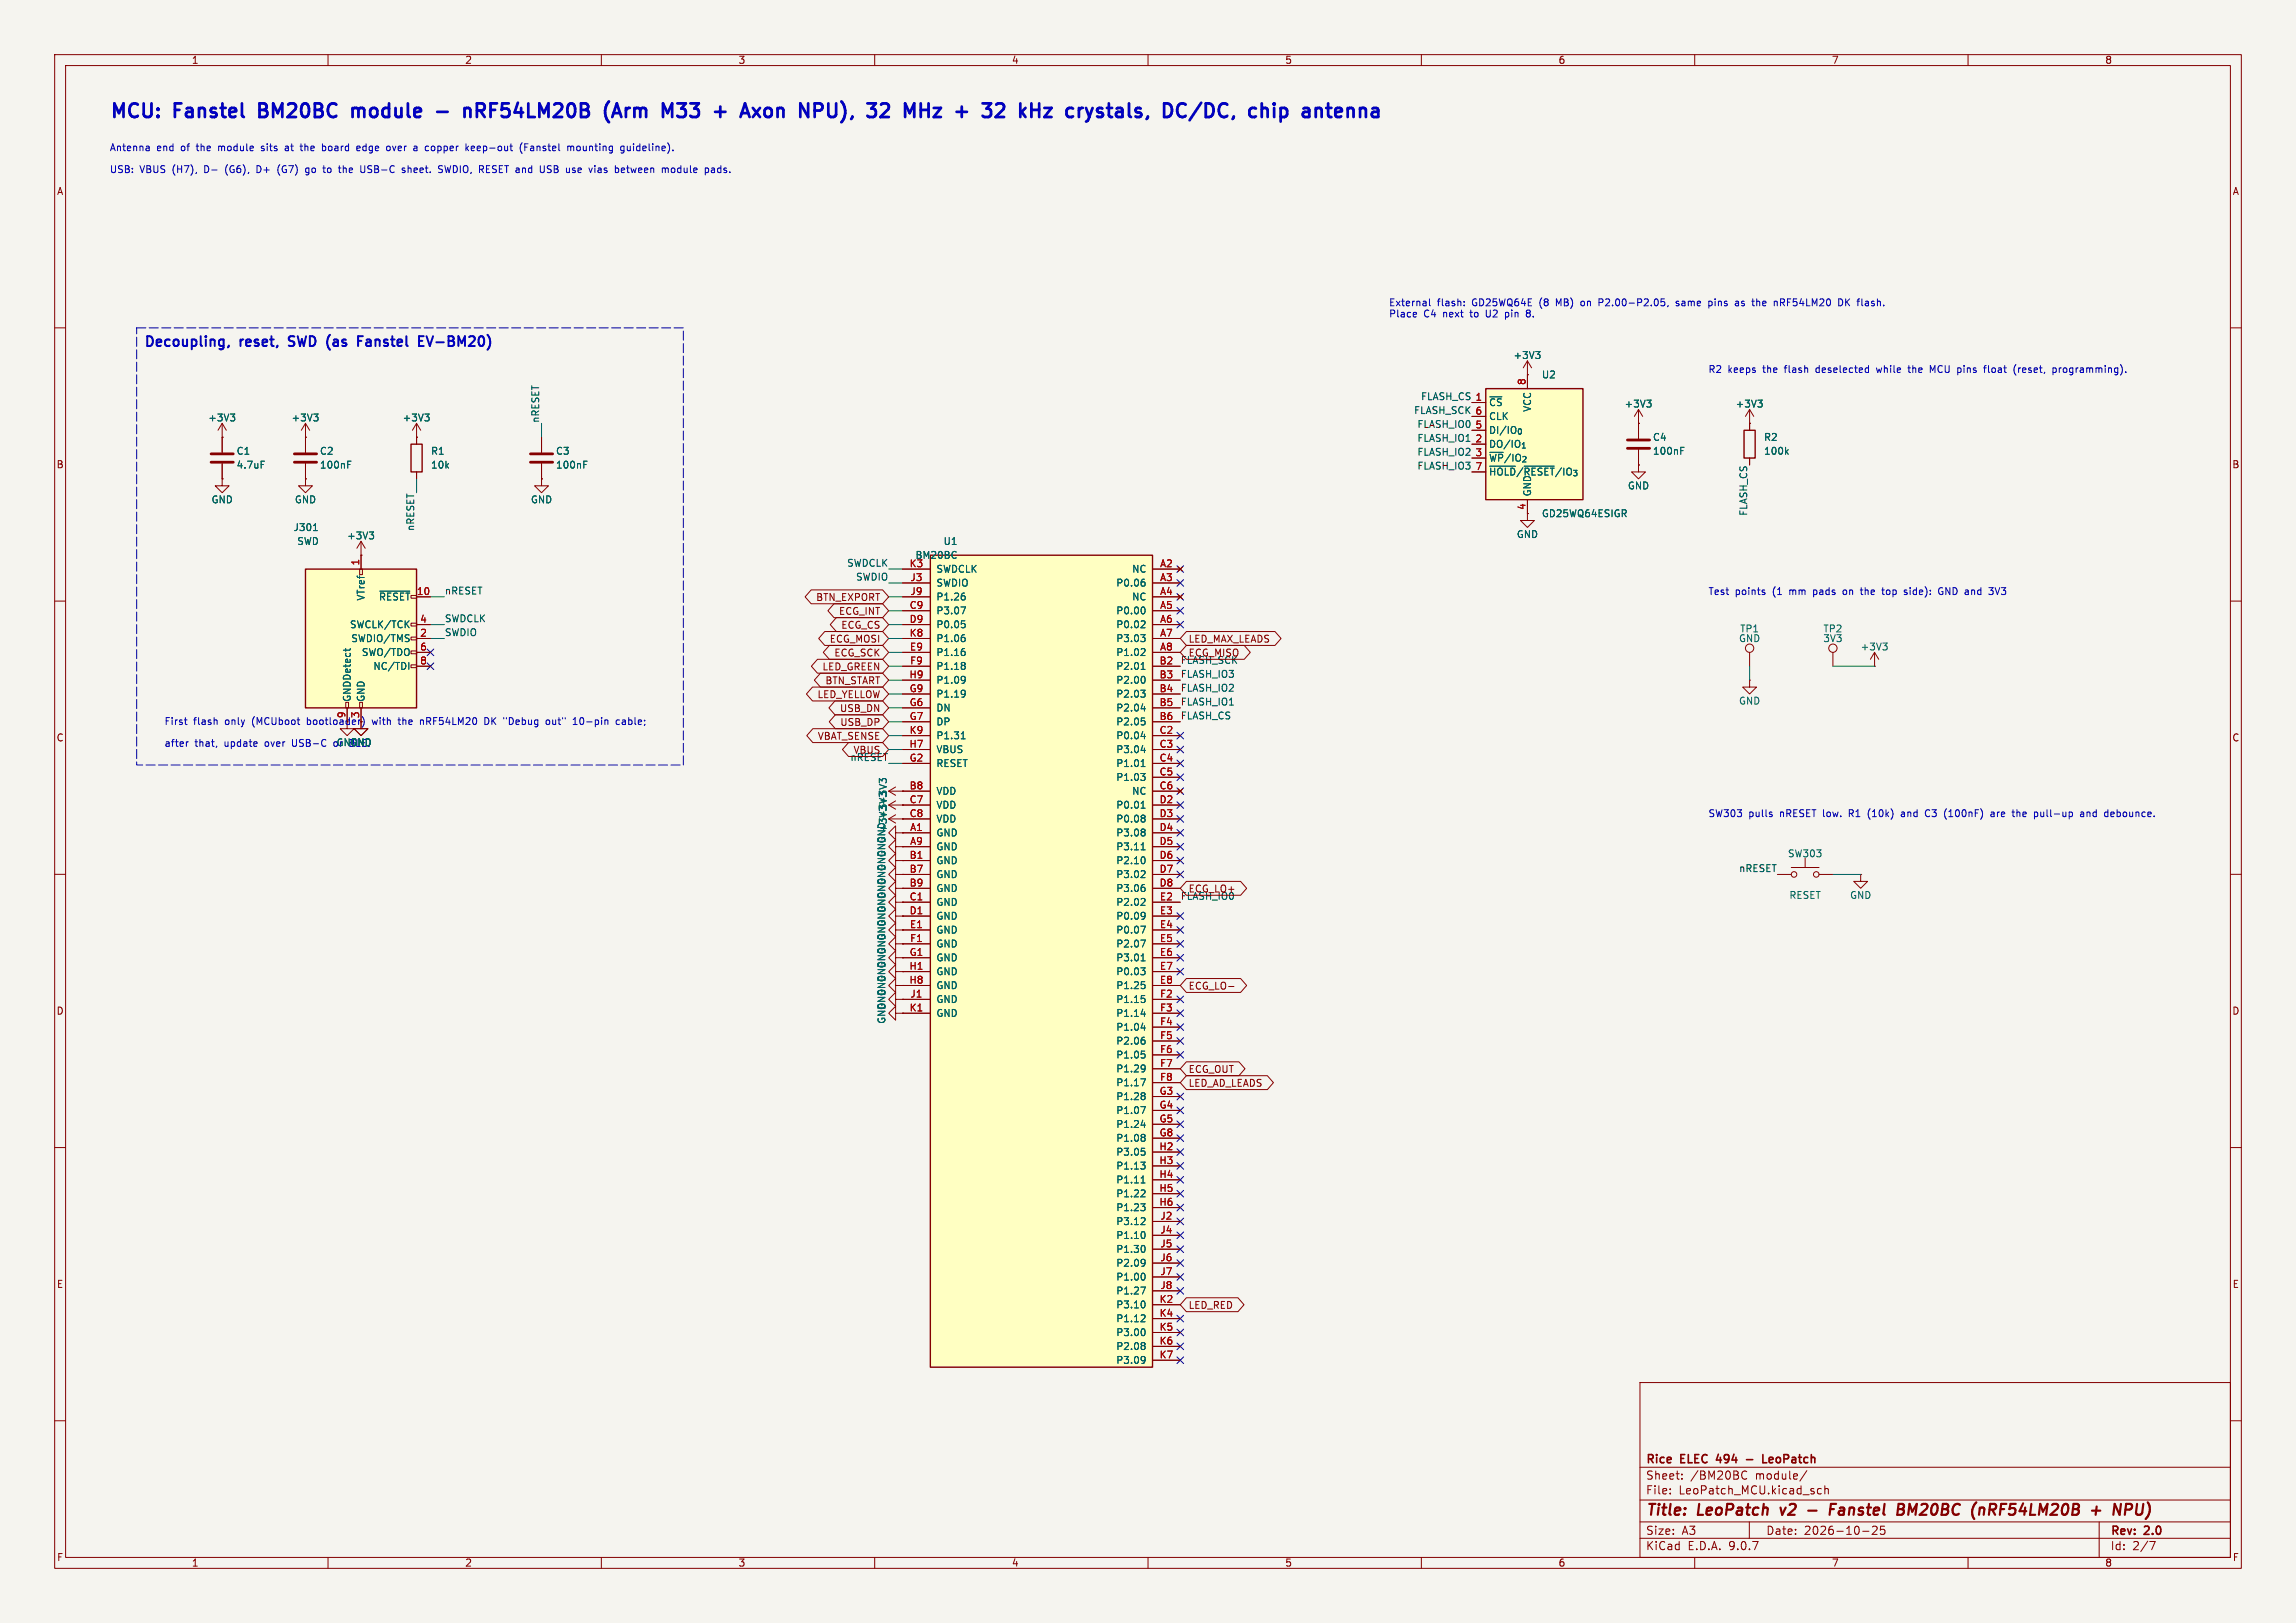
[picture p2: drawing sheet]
<svg xmlns="http://www.w3.org/2000/svg" width="420mm" height="297mm" viewBox="0 0 420 297" stroke-linecap="round" stroke-linejoin="round" font-family="sans-serif">
<defs><g id="words">
<g font-size="3.5" fill="#0000c2">
<text x="20" y="21.8">MCU:</text>
<text x="32.1" y="21.8">Fanstel</text>
<text x="48.5" y="21.8">BM20BC</text>
<text x="66.6" y="21.8">module</text>
<text x="89" y="21.8">nRF54LM20B</text>
<text x="115.8" y="21.8">(Arm</text>
<text x="127.4" y="21.8">M33</text>
<text x="137.9" y="21.8">+</text>
<text x="143.9" y="21.8">Axon</text>
<text x="155.5" y="21.8">NPU),</text>
<text x="169" y="21.8">32</text>
<text x="176.6" y="21.8">MHz</text>
<text x="187" y="21.8">+</text>
<text x="193" y="21.8">32</text>
<text x="200.7" y="21.8">kHz</text>
<text x="210.3" y="21.8">crystals,</text>
<text x="229" y="21.8">DC/DC,</text>
<text x="245.7" y="21.8">chip</text>
</g>
<g font-size="2.8" fill="#840000">
<text x="301" y="277.9">Title:</text>
<text x="310.6" y="277.9">LeoPatch</text>
<text x="326.6" y="277.9">v2</text>
<text x="337.1" y="277.9">Fanstel</text>
<text x="350.3" y="277.9">BM20BC</text>
<text x="364.7" y="277.9">(nRF54LM20B</text>
<text x="387.4" y="277.9">+</text>
<text x="392.2" y="277.9">NPU)</text>
</g>
<g font-size="2.5" fill="#0000c2">
<text x="26.3" y="63.6">Decoupling,</text>
<text x="44" y="63.6">reset,</text>
<text x="53.7" y="63.6">SWD</text>
<text x="61.3" y="63.6">(as</text>
<text x="67.7" y="63.6">Fanstel</text>
<text x="79.6" y="63.6">EV-BM20)</text>
</g>
<g font-size="2.1" fill="#840000">
<text x="301" y="268.2">Rice</text>
<text x="307.5" y="268.2">ELEC</text>
<text x="314.7" y="268.2">494</text>
<text x="324.3" y="268.2">LeoPatch</text>
<text x="301" y="273.7">File:</text>
<text x="301" y="271">Sheet:</text>
<text x="307.1" y="273.7">LeoPatch_MCU.kicad_sch</text>
<text x="309.2" y="271">/BM20BC</text>
<text x="321.2" y="271">module/</text>
<text x="301" y="281.1">Size:</text>
<text x="307.6" y="281.1">A3</text>
<text x="323" y="281.1">Date:</text>
<text x="330" y="281.1">2026-10-25</text>
<text x="386" y="281.3">Rev:</text>
<text x="392.4" y="281.3">2.0</text>
<text x="301" y="283.9">KiCad</text>
<text x="308.7" y="283.9">E.D.A.</text>
<text x="316.3" y="283.9">9.0.7</text>
<text x="386" y="283.9">Id:</text>
<text x="390.1" y="283.9">2/7</text>
</g>
<g font-size="1.8" fill="#840000">
<text x="35" y="11.9">1</text>
<text x="85" y="11.9">2</text>
<text x="135" y="11.9">3</text>
<text x="185" y="11.9">4</text>
<text x="235" y="11.9">5</text>
<text x="285" y="11.9">6</text>
<text x="335" y="11.9">7</text>
<text x="385" y="11.9">8</text>
<text x="10.3" y="35.9">A</text>
<text x="408.3" y="35.9">A</text>
<text x="10.3" y="85.9">B</text>
<text x="408.2" y="85.9">B</text>
<text x="149.2" y="110.2">BTN_EXPORT</text>
<text x="153.4" y="112.7">ECG_INT</text>
<text x="151.7" y="117.8">ECG_MOSI</text>
<text x="153.8" y="115.3">ECG_CS</text>
<text x="217.3" y="117.8">LED_MAX_LEADS</text>
<text x="150.3" y="122.9">LED_GREEN</text>
<text x="150.9" y="125.4">BTN_START</text>
<text x="152.5" y="120.3">ECG_SCK</text>
<text x="149.4" y="128">LED_YELLOW</text>
<text x="153.5" y="130.5">USB_DN</text>
<text x="10.3" y="135.9">C</text>
<text x="56.6" y="132.8">bootloader)</text>
<text x="149.5" y="135.6">VBAT_SENSE</text>
<text x="153.6" y="133">USB_DP</text>
<text x="408.2" y="135.9">C</text>
<text x="10.3" y="185.9">D</text>
<text x="217.3" y="181.3">ECG_LO-</text>
<text x="408.2" y="185.9">D</text>
<text x="217.3" y="196.5">ECG_OUT</text>
<text x="217.3" y="199.1">LED_AD_LEADS</text>
<text x="10.3" y="235.9">E</text>
<text x="217.3" y="239.7">LED_RED</text>
<text x="408.3" y="235.9">E</text>
<text x="10.3" y="285.9">F</text>
<text x="35" y="286.9">1</text>
<text x="85" y="286.9">2</text>
<text x="135" y="286.9">3</text>
<text x="185" y="286.9">4</text>
<text x="235" y="286.9">5</text>
<text x="285" y="286.9">6</text>
<text x="335" y="286.9">7</text>
<text x="385" y="286.9">8</text>
<text x="408.3" y="285.9">F</text>
</g>
<g font-size="1.8" fill="#0000c2">
<text x="20" y="27.8">Antenna</text>
<text x="28.7" y="27.8">end</text>
<text x="33.2" y="27.8">of</text>
<text x="36.3" y="27.8">the</text>
<text x="40.4" y="27.8">module</text>
<text x="48.5" y="27.8">sits</text>
<text x="53" y="27.8">at</text>
<text x="56.1" y="27.8">the</text>
<text x="60.2" y="27.8">board</text>
<text x="66.8" y="27.8">edge</text>
<text x="72.4" y="27.8">over</text>
<text x="77.6" y="27.8">a</text>
<text x="79.9" y="27.8">copper</text>
<text x="87.5" y="27.8">keep-out</text>
<text x="97.6" y="27.8">(Fanstel</text>
<text x="106.5" y="27.8">mounting</text>
<text x="116.4" y="27.8">guideline).</text>
<text x="20" y="31.8">USB:</text>
<text x="25.6" y="31.8">VBUS</text>
<text x="31.7" y="31.8">(H7),</text>
<text x="37.7" y="31.8">D-</text>
<text x="41.7" y="31.8">(G6),</text>
<text x="47.6" y="31.8">D+</text>
<text x="51.6" y="31.8">(G7)</text>
<text x="57" y="31.8">go</text>
<text x="60.5" y="31.8">to</text>
<text x="63.5" y="31.8">the</text>
<text x="67.6" y="31.8">USB-C</text>
<text x="75.5" y="31.8">sheet.</text>
<text x="82.3" y="31.8">SWDIO, RESET and</text>
<text x="101.5" y="31.8">USB</text>
<text x="106.5" y="31.8">use</text>
<text x="110.9" y="31.8">vias</text>
<text x="115.8" y="31.8">between</text>
<text x="124.6" y="31.8">module</text>
<text x="132.7" y="31.8">pads.</text>
<text x="254" y="56.1">External</text>
<text x="254" y="58.2">Place</text>
<text x="260.4" y="58.2">C4</text>
<text x="262.9" y="56.1">flash:</text>
<text x="264.1" y="58.2">next</text>
<text x="269.2" y="58.2">to</text>
<text x="269.4" y="56.1">GD25WQ64E</text>
<text x="272.3" y="58.2">U2</text>
<text x="276" y="58.2">pin</text>
<text x="280.1" y="58.2">8.</text>
<text x="281.9" y="56.1">(8</text>
<text x="285.1" y="56.1">MB)</text>
<text x="289.8" y="56.1">on</text>
<text x="293.3" y="56.1">P2.00-P2.05,</text>
<text x="307.7" y="56.1">same</text>
<text x="313.8" y="56.1">pins</text>
<text x="318.9" y="56.1">as</text>
<text x="322.3" y="56.1">the</text>
<text x="326.4" y="56.1">nRF54LM20</text>
<text x="338.4" y="56.1">DK</text>
<text x="342.1" y="56.1">flash.</text>
<text x="312.4" y="68.3">R2</text>
<text x="316.1" y="68.3">keeps</text>
<text x="322.6" y="68.3">the</text>
<text x="326.8" y="68.3">flash</text>
<text x="332.6" y="68.3">deselected</text>
<text x="344" y="68.3">while</text>
<text x="350" y="68.3">the</text>
<text x="354.1" y="68.3">MCU pins</text>
<text x="364.4" y="68.3">float</text>
<text x="370" y="68.3">(reset,</text>
<text x="377.4" y="68.3">programming).</text>
<text x="312.4" y="109">Test</text>
<text x="317.4" y="109">points</text>
<text x="324.4" y="109">(1</text>
<text x="327.6" y="109">mm</text>
<text x="332.2" y="109">pads</text>
<text x="337.8" y="109">on</text>
<text x="341.3" y="109">the</text>
<text x="345.4" y="109">top</text>
<text x="349.6" y="109">side):</text>
<text x="356.1" y="109">GND and</text>
<text x="365.8" y="109">3V3</text>
<text x="30" y="132.8">First</text>
<text x="30" y="136.7">after</text>
<text x="35.4" y="132.8">flash</text>
<text x="35.6" y="136.7">that,</text>
<text x="41.2" y="136.7">update</text>
<text x="41.3" y="132.8">only</text>
<text x="46.4" y="132.8">(MCUboot</text>
<text x="48.8" y="136.7">over</text>
<text x="53.9" y="136.7">USB-C</text>
<text x="68.8" y="132.8">with</text>
<text x="73.8" y="132.8">the</text>
<text x="77.9" y="132.8">nRF54LM20</text>
<text x="89.9" y="132.8">DK</text>
<text x="93.6" y="132.8">&quot;Debug</text>
<text x="101.6" y="132.8">out&quot;</text>
<text x="106.7" y="132.8">10-pin</text>
<text x="114.8" y="132.8">cable;</text>
<text x="312.4" y="149.6">SW303</text>
<text x="319.9" y="149.6">pulls</text>
<text x="325.7" y="149.6">nRESET low.</text>
<text x="338.7" y="149.6">R1</text>
<text x="342.3" y="149.6">(10k)</text>
<text x="348.7" y="149.6">and</text>
<text x="353.3" y="149.6">C3</text>
<text x="356.9" y="149.6">(100nF)</text>
<text x="365.7" y="149.6">are</text>
<text x="369.8" y="149.6">the</text>
<text x="374" y="149.6">pull-up</text>
<text x="382.7" y="149.6">and</text>
<text x="387.3" y="149.6">debounce.</text>
</g>
<g font-size="1.8" fill="#006464">
<text x="276.8" y="65.9">+3V3</text>
<text x="281.9" y="69.4">U2</text>
<text x="38" y="77.3">+3V3</text>
<text x="53.2" y="77.3">+3V3</text>
<text x="73.6" y="77.3">+3V3</text>
<text x="272.3" y="74.5">~{CS}</text>
<text x="272.3" y="77.1">CLK</text>
<text x="280.3" y="75.5" transform="rotate(-90 280.3 75.5)">VCC</text>
<text x="297.1" y="74.8">+3V3</text>
<text x="317.4" y="74.8">+3V3</text>
<text x="43.2" y="83.4">C1</text>
<text x="58.4" y="83.4">C2</text>
<text x="78.7" y="83.4">R1</text>
<text x="101.6" y="83.4">C3</text>
<text x="272.3" y="79.6">DI/IO_{0}</text>
<text x="272.3" y="82.1">DO/IO_{1}</text>
<text x="302.3" y="80.9">C4</text>
<text x="302.3" y="83.4">100nF</text>
<text x="322.6" y="80.9">R2</text>
<text x="322.6" y="83.4">100k</text>
<text x="43.2" y="86">4.7uF</text>
<text x="58.4" y="86">100nF</text>
<text x="78.7" y="86">10k</text>
<text x="101.6" y="86">100nF</text>
<text x="272.3" y="84.7">~{WP}/IO_{2}</text>
<text x="272.3" y="87.2">~{HOLD}/~{RESET}/IO_{3}</text>
<text x="297.7" y="89.8">GND</text>
<text x="38.6" y="92.3">GND</text>
<text x="53.8" y="92.3">GND</text>
<text x="97" y="92.3">GND</text>
<text x="280.3" y="90.9" transform="rotate(-90 280.3 90.9)">GND</text>
<text x="281.9" y="94.8">GD25WQ64ESIGR</text>
<text x="53.6" y="97.4">J301</text>
<text x="54.3" y="99.9">SWD</text>
<text x="63.4" y="98.9">+3V3</text>
<text x="172.5" y="99.9">U1</text>
<text x="277.4" y="98.7">GND</text>
<text x="167.4" y="102.5">BM20BC</text>
<text x="171.2" y="105">SWDCLK</text>
<text x="171.2" y="107.5">SWDIO</text>
<text x="204.1" y="107.5">P0.06</text>
<text x="207" y="105">NC</text>
<text x="66.9" y="110" transform="rotate(-90 66.9 110)">VTref</text>
<text x="69.2" y="110.1">~{RESET}</text>
<text x="171.2" y="110.1">P1.26</text>
<text x="171.2" y="112.6">P3.07</text>
<text x="204.1" y="112.6">P0.00</text>
<text x="207" y="110.1">NC</text>
<text x="63.9" y="115.2">SWCLK/TCK</text>
<text x="64.2" y="117.7">SWDIO/TMS</text>
<text x="171.2" y="115.2">P0.05</text>
<text x="171.2" y="117.7">P1.06</text>
<text x="204.1" y="115.2">P0.02</text>
<text x="204.1" y="117.7">P3.03</text>
<text x="318" y="117.7">GND</text>
<text x="318.2" y="115.9">TP1</text>
<text x="333.4" y="117.7">3V3</text>
<text x="333.5" y="115.9">TP2</text>
<text x="340.3" y="119.2">+3V3</text>
<text x="66.1" y="120.2">SWO/TDO</text>
<text x="68.2" y="122.8">NC/TDI</text>
<text x="171.2" y="120.2">P1.16</text>
<text x="171.2" y="122.8">P1.18</text>
<text x="171.2" y="125.3">P1.09</text>
<text x="204.1" y="120.2">P1.02</text>
<text x="204.1" y="122.8">P2.01</text>
<text x="204.1" y="125.3">P2.00</text>
<text x="64.4" y="128.5" transform="rotate(-90 64.4 128.5)">GNDDetect</text>
<text x="66.9" y="128.5" transform="rotate(-90 66.9 128.5)">GND</text>
<text x="171.2" y="127.9">P1.19</text>
<text x="171.2" y="130.4">DN</text>
<text x="204.1" y="127.9">P2.03</text>
<text x="204.1" y="130.4">P2.04</text>
<text x="318" y="129.1">GND</text>
<text x="61.5" y="136.8">GND</text>
<text x="64" y="136.8">GND</text>
<text x="171.2" y="132.9">DP</text>
<text x="171.2" y="135.5">P1.31</text>
<text x="204.1" y="132.9">P2.05</text>
<text x="204.1" y="135.5">P0.04</text>
<text x="171.2" y="138">VBUS</text>
<text x="171.2" y="140.6">RESET</text>
<text x="204.1" y="138">P3.04</text>
<text x="204.1" y="140.6">P1.01</text>
<text x="204.1" y="143.1">P1.03</text>
<text x="162.4" y="150" transform="rotate(-90 162.4 150)">+3V3</text>
<text x="171.2" y="145.6">VDD</text>
<text x="171.2" y="148.2">VDD</text>
<text x="204.1" y="148.2">P0.01</text>
<text x="207" y="145.6">NC</text>
<text x="171.2" y="150.7">VDD</text>
<text x="171.2" y="153.3">GND</text>
<text x="171.2" y="155.8">GND</text>
<text x="204.1" y="150.7">P0.08</text>
<text x="204.1" y="153.3">P3.08</text>
<text x="204.1" y="155.8">P3.11</text>
<text x="162.2" y="157" transform="rotate(-90 162.2 157)">GND</text>
<text x="171.2" y="158.3">GND</text>
<text x="171.2" y="160.9">GND</text>
<text x="204.1" y="158.3">P2.10</text>
<text x="204.1" y="160.9">P3.02</text>
<text x="327" y="157.1">SW303</text>
<text x="162.2" y="164.6" transform="rotate(-90 162.2 164.6)">GND</text>
<text x="171.2" y="163.4">GND</text>
<text x="171.2" y="166">GND</text>
<text x="204.1" y="163.4">P3.06</text>
<text x="204.1" y="166">P2.02</text>
<text x="327.2" y="164.7">RESET</text>
<text x="338.3" y="164.7">GND</text>
<text x="171.2" y="168.5">GND</text>
<text x="171.2" y="171">GND</text>
<text x="171.2" y="173.6">GND</text>
<text x="204.1" y="168.5">P0.09</text>
<text x="204.1" y="171">P0.07</text>
<text x="204.1" y="173.6">P2.07</text>
<text x="162.2" y="179.8" transform="rotate(-90 162.2 179.8)">GND GND GND GND</text>
<text x="162.2" y="179.8" transform="rotate(-90 162.2 179.8)">GND GND</text>
<text x="171.2" y="176.1">GND</text>
<text x="171.2" y="178.7">GND</text>
<text x="204.1" y="176.1">P3.01</text>
<text x="204.1" y="178.7">P0.03</text>
<text x="171.2" y="181.2">GND</text>
<text x="171.2" y="183.7">GND</text>
<text x="204.1" y="181.2">P1.25</text>
<text x="204.1" y="183.7">P1.15</text>
<text x="162.2" y="187.5" transform="rotate(-90 162.2 187.5)">GND GND GND GND GND</text>
<text x="162.2" y="187.5" transform="rotate(-90 162.2 187.5)">GND</text>
<text x="171.2" y="186.3">GND</text>
<text x="204.1" y="186.3">P1.14</text>
<text x="204.1" y="188.8">P1.04</text>
<text x="204.1" y="191.4">P2.06</text>
<text x="204.1" y="193.9">P1.05</text>
<text x="204.1" y="196.4">P1.29</text>
<text x="204.1" y="199">P1.17</text>
<text x="204.1" y="201.5">P1.28</text>
<text x="204.1" y="204.1">P1.07</text>
<text x="204.1" y="206.6">P1.24</text>
<text x="204.1" y="209.1">P1.08</text>
<text x="204.1" y="211.7">P3.05</text>
<text x="204.1" y="214.2">P1.13</text>
<text x="204.1" y="216.8">P1.11</text>
<text x="204.1" y="219.3">P1.22</text>
<text x="204.1" y="221.8">P1.23</text>
<text x="204.1" y="224.4">P3.12</text>
<text x="204.1" y="226.9">P1.10</text>
<text x="204.1" y="229.5">P1.30</text>
<text x="204.1" y="232">P2.09</text>
<text x="204.1" y="234.5">P1.00</text>
<text x="204.1" y="237.1">P1.27</text>
<text x="204.1" y="239.6">P3.10</text>
<text x="204.1" y="242.2">P1.12</text>
<text x="204.1" y="244.7">P3.00</text>
<text x="204.1" y="247.2">P2.08</text>
<text x="204.1" y="249.8">P3.09</text>
</g>
<g font-size="1.8" fill="#a90000">
<text x="279.1" y="70.6" transform="rotate(-90 279.1 70.6)">8</text>
<text x="269.8" y="73.4">1</text>
<text x="269.8" y="75.9">6</text>
<text x="269.8" y="78.5">5</text>
<text x="269.8" y="81">2</text>
<text x="269.8" y="83.6">3</text>
<text x="269.8" y="86.1">7</text>
<text x="279.1" y="93.4" transform="rotate(-90 279.1 93.4)">4</text>
<text x="65.8" y="103.6" transform="rotate(-90 65.8 103.6)">1</text>
<text x="166.3" y="103.9">K3</text>
<text x="166.4" y="106.4">J3</text>
<text x="212.1" y="103.9">A2</text>
<text x="212.1" y="106.4">A3</text>
<text x="76.2" y="109">10</text>
<text x="166.3" y="111.5">C9</text>
<text x="166.4" y="109">J9</text>
<text x="212.1" y="109">A4</text>
<text x="212.1" y="111.5">A5</text>
<text x="76.8" y="114">4</text>
<text x="76.8" y="116.6">2</text>
<text x="76.8" y="119.1">6</text>
<text x="166.3" y="114">D9</text>
<text x="166.3" y="116.6">K8</text>
<text x="166.4" y="119.1">E9</text>
<text x="212.1" y="114">A6</text>
<text x="212.1" y="116.6">A7</text>
<text x="212.1" y="119.1">A8</text>
<text x="76.8" y="121.7">8</text>
<text x="166.3" y="124.2">H9</text>
<text x="166.4" y="121.7">F9</text>
<text x="212" y="121.7">B2</text>
<text x="212" y="124.2">B3</text>
<text x="63.2" y="131.5" transform="rotate(-90 63.2 131.5)">9</text>
<text x="65.8" y="131.5" transform="rotate(-90 65.8 131.5)">3</text>
<text x="166.3" y="126.7">G9</text>
<text x="166.3" y="129.3">G6</text>
<text x="166.3" y="131.8">G7</text>
<text x="212" y="126.7">B4</text>
<text x="212" y="129.3">B5</text>
<text x="212" y="131.8">B6</text>
<text x="166.3" y="136.9">H7</text>
<text x="166.3" y="134.4">K9</text>
<text x="212" y="134.4">C2</text>
<text x="212" y="136.9">C3</text>
<text x="166.3" y="139.4">G2</text>
<text x="212" y="139.4">C4</text>
<text x="212" y="142">C5</text>
<text x="166.3" y="144.5">B8</text>
<text x="166.3" y="147.1">C7</text>
<text x="166.3" y="149.6">C8</text>
<text x="212" y="144.5">C6</text>
<text x="212" y="147.1">D2</text>
<text x="212" y="149.6">D3</text>
<text x="166.4" y="152.1">A1</text>
<text x="166.4" y="154.7">A9</text>
<text x="212" y="152.1">D4</text>
<text x="212" y="154.7">D5</text>
<text x="166.3" y="157.2">B1</text>
<text x="166.3" y="159.8">B7</text>
<text x="212" y="157.2">D6</text>
<text x="212" y="159.8">D7</text>
<text x="166.3" y="162.3">B9</text>
<text x="166.3" y="164.8">C1</text>
<text x="166.3" y="167.4">D1</text>
<text x="212" y="162.3">D8</text>
<text x="212.1" y="164.8">E2</text>
<text x="212.1" y="167.4">E3</text>
<text x="166.4" y="169.9">E1</text>
<text x="166.4" y="172.5">F1</text>
<text x="212.1" y="169.9">E4</text>
<text x="212.1" y="172.5">E5</text>
<text x="166.3" y="177.5">H1</text>
<text x="166.3" y="175">G1</text>
<text x="212.1" y="175">E6</text>
<text x="212.1" y="177.5">E7</text>
<text x="166.3" y="180.1">H8</text>
<text x="166.3" y="185.2">K1</text>
<text x="166.4" y="182.6">J1</text>
<text x="212.1" y="180.1">E8</text>
<text x="212.1" y="182.6">F2</text>
<text x="212.1" y="185.2">F3</text>
<text x="212.1" y="187.7">F4</text>
<text x="212.1" y="190.2">F5</text>
<text x="212.1" y="192.8">F6</text>
<text x="212.1" y="195.3">F7</text>
<text x="212.1" y="197.9">F8</text>
<text x="212" y="200.4">G3</text>
<text x="212" y="202.9">G4</text>
<text x="212" y="205.5">G5</text>
<text x="212" y="208">G8</text>
<text x="212" y="210.6">H2</text>
<text x="212" y="213.1">H3</text>
<text x="212" y="215.6">H4</text>
<text x="212" y="218.2">H5</text>
<text x="212" y="220.7">H6</text>
<text x="212.2" y="223.3">J2</text>
<text x="212.2" y="225.8">J4</text>
<text x="212.2" y="228.3">J5</text>
<text x="212.2" y="230.9">J6</text>
<text x="212.2" y="233.4">J7</text>
<text x="212" y="238.5">K2</text>
<text x="212.2" y="236">J8</text>
<text x="212" y="241">K4</text>
<text x="212" y="243.6">K5</text>
<text x="212" y="246.1">K6</text>
<text x="212" y="248.7">K7</text>
</g>
<g font-size="1.8" fill="#0f0f0f">
<text x="98.7" y="77.5" transform="rotate(-90 98.7 77.5)">nRESET</text>
<text x="258.6" y="75.9">FLASH_SCK 6</text>
<text x="259.8" y="73.3">FLASH_CS 1</text>
<text x="259.2" y="78.4">FLASH_IO0</text>
<text x="259.2" y="80.9">FLASH_IO1</text>
<text x="259.2" y="83.5">FLASH_IO2</text>
<text x="259.2" y="86">FLASH_IO3</text>
<text x="319.7" y="94.5" transform="rotate(-90 319.7 94.5)">FLASH_CS</text>
<text x="75.9" y="97.3" transform="rotate(-90 75.9 97.3)">nRESET</text>
<text x="154.9" y="103.8">SWDCLK</text>
<text x="156.5" y="106.3">SWDIO</text>
<text x="81.3" y="114">SWDCLK</text>
<text x="81.3" y="108.9">nRESET</text>
<text x="81.3" y="116.5">SWDIO</text>
<text x="215.9" y="124.1">FLASH_IO3</text>
<text x="215.9" y="121.6">FLASH_SCK</text>
<text x="217.3" y="120.3">ECG_MISO</text>
<text x="215.9" y="131.7">FLASH_CS</text>
<text x="215.9" y="126.7">FLASH_IO2</text>
<text x="215.9" y="129.2">FLASH_IO1</text>
<text x="155.5" y="139.4">nRESET</text>
<text x="156" y="138.1">VBUS</text>
<text x="318" y="159.7">nRESET</text>
<text x="215.9" y="164.8">FLASH_IO0</text>
<text x="217.3" y="163.5">ECG_LO+</text>
</g>
</g></defs>
<path d="M0 0h420v297h-420z" fill="#f5f4ef" stroke="#f5f4ef" stroke-width=".18"/>
<g fill="none" stroke="#840000" stroke-width=".18">
<path d="M10 10h400v277h-400zM12 12h396v273h-396zM60 10v2M110 10v2M160 10v2M210 10v2M260 10v2M310 10v2M360 10v2M10 60h2M320 77.5h.1M320 74.9l-.7 1.3"/>
<path d="M320 74.9l.8 1.3M320 74.9v3.8M408 60h2M320 83.8v1.3M10 110h2M320 119.4v2.5M335.3 119.4v2.5M408 110h2M10 160h2M408 160h2M163.8 165.1v-1.3l-1.2 1.3 1.2 1.3v-1.3h1.3M165.1 165.1h.1"/>
<path d="M163.8 185.4v-1.2l-1.2 1.2 1.2 1.3v-1.3h1.3M165.1 185.4h.1M10 210h2M408 210h2M300 253h108v32h-108zM10 260h2M300 278.5h108M300 274.5h108M300 268.5h108M305.5 273.2v.2M305.5 272.5v.1M307.7 270.5v.2"/>
<path d="M307.7 269.8v.1M318.7 270.5a.52 .52 0 0 0 .8 0M319.5 269.3h-.1a.54 .54 0 0 0-.7 .1M320 278.5v3M330.5 269.1l-1.3 1.9M333.2 272.5l-.5-.1-.3 .3v.4l.2 .2h.6M333.8 272.5l.2-.1 .4 .1v.9M333.8 271.9v1.5M342.5 279.4l.6-.1 .2 .1 .1 .3-1 1.1h1M344.7 279.3h-.7l-.1 .7 .3-.1h.5l.1 .2-.1 .5-.2 .2-.6-.2M384 278.5v6.5M408 260h2"/>
<path d="M60 285v2M110 285v2M160 285v2M210 285v2M260 285v2M300 281.5h108M310 285v2M340.7 280.2h1.2M360 285v2M393.2 282.1h1l-.6 1.5"/>
<circle cx="320" cy="118.6" r=".76"/>
<circle cx="335.3" cy="118.6" r=".76"/>
</g>
<g fill="none" stroke="#840000" stroke-width=".4">
<path d="M325.7 275.9l.3 1.3M330.8 276.4h1.5M334.8 276.2h.7M335.9 275.2h-1l-.2 2M336.5 276.5l-.2 .2 .1 .4M347.8 276.2l.3 .1a.54 .54 0 0 1-.1 .8M348 275.2a.46 .46 0 0 1 .3 .4 .46 .46 0 0 1-.3 .5M349.8 276.6l-.5-1.4-.3 2M362.9 276v1.2M363.9 276.3h.8M364.1 275.2l-.3 2M388 275.2l-.3 2-.9-2-.2 2"/>
<path d="M390 275.6l-.3-.4h-.8l-.2 2M390.9 275.2l-.1 1.8 .2 .2 .6-.1"/>
</g>
<path d="M314.3 266.1l-.3 1.1h.9M319.5 267.1h1.1M322.5 266.2v1.5h.7M323.8 266.7l-.2 .2v.6l.2 .2M324.3 267l-.7 .2" fill="none" stroke="#840000" stroke-width=".3"/>
<path d="M321.6 73.2h.7l-.4 .5M322.1 73.7l.2 .2v.4l-.2 .2M326.7 82.6l.4 .5M327.1 82.3l-.5 .5" fill="none" stroke="#006464" stroke-width=".18"/>
<path d="M319 78.7h2.1v5.1h-2.1z" fill="none" stroke="#840000" stroke-width=".25"/>
<path d="M170.2 101.6h40.6v148.6h-40.6z" fill="#ffffc2"/>
<path d="M170.2 101.6h40.6v148.6h-40.6z" fill="none" stroke="#840000" stroke-width=".25"/>
<g fill="none" stroke="#840000" stroke-width=".18">
<path d="M279.4 68.6h.1M279.4 66l-.8 1.3M279.4 66l.8 1.3M279.4 66v2.6M299.7 77.5h.1M299.7 74.9l-.7 1.3M299.7 74.9l.8 1.3M299.7 74.9v5.4M279.4 94v1.3h1.3l-1.3 1.2-1.3-1.2h1.3M299.7 85.1v1.3h1.3l-1.3 1.2-1.3-1.2h1.3M299.7 85.1h.1M299.7 82.3v2.8"/>
<path d="M165.1 104.1h5.1M165.1 106.7h5.1M165.1 109.2h5.1M165.1 111.8h5.1M165.1 114.3h5.1M165.1 116.8h5.1M165.1 119.4h5.1M210.8 104.1h5.1M210.8 106.7h5.1M210.8 109.2h5.1M210.8 111.8h5.1M210.8 114.3h5.1"/>
<path d="M210.8 116.8h5.1M210.8 119.4h5.1M215.5 103.8l.8 .7M215.5 108.8l.8 .8M216.3 103.8l-.8 .7M216.3 108.8l-.8 .8M165.1 121.9h5.1M165.1 124.5h5.1M165.1 127h5.1M165.1 129.5h5.1M165.1 132.1h5.1M165.1 134.6h5.1"/>
<path d="M165.1 137.2h5.1M165.1 139.7h5.1M210.8 121.9h5.1M210.8 124.5h5.1M210.8 127h5.1M210.8 129.5h5.1M210.8 132.1h5.1M210.8 134.6h5.1M210.8 137.2h5.1M210.8 139.7h5.1M165.1 144.8h5.1M165.1 147.3h5.1"/>
<path d="M165.1 149.9h5.1M165.1 152.4h5.1M165.1 154.9h5.1M165.1 157.5h5.1M210.8 144.8h5.1M210.8 147.3h5.1M210.8 149.9h5.1M210.8 152.4h5.1M210.8 154.9h5.1M210.8 157.5h5.1M210.8 142.2h5.1M215.5 144.4l.8 .8"/>
<path d="M216.3 144.4l-.8 .8M165.1 160h5.1M165.1 162.6h5.1M165.1 165.1h5.1M165.1 167.6h5.1M165.1 170.2h5.1M165.1 172.7h5.1M165.1 175.3h5.1M165.1 177.8h5.1M210.8 160h5.1M210.8 162.6h5.1M210.8 165.1h5.1"/>
<path d="M210.8 167.6h5.1M210.8 170.2h5.1M210.8 172.7h5.1M210.8 175.3h5.1M210.8 177.8h5.1M165.1 180.3h5.1M165.1 182.9h5.1M165.1 185.4h5.1M210.8 180.3h5.1M210.8 182.9h5.1M210.8 185.4h5.1M210.8 188h5.1"/>
<path d="M210.8 190.5h5.1M210.8 193h5.1M210.8 195.6h5.1M210.8 198.1h5.1M210.8 200.7h5.1M210.8 203.2h5.1M210.8 205.7h5.1M210.8 208.3h5.1M210.8 210.8h5.1M210.8 213.4h5.1M210.8 215.9h5.1M210.8 218.4h5.1"/>
<path d="M210.8 221h5.1M210.8 223.5h5.1M210.8 226.1h5.1M210.8 228.6h5.1M210.8 231.1h5.1M210.8 233.7h5.1M210.8 236.2h5.1M210.8 238.8h5.1M210.8 241.3h5.1M210.8 243.8h5.1M210.8 246.4h5.1M210.8 248.9h5.1"/>
</g>
<g fill="none" stroke="#006464" stroke-width=".18">
<path d="M280.9 64.3h.8l-.4 .5M281.5 64.8l.2 .3v.3l-.2 .2M301.2 73.2h.8l-.4 .5M301.8 73.7l.2 .2v.4l-.2 .2M307.5 82.5h.4M307.5 81.9h.6M175.8 111.1h.8l-.5 1.2M175.9 113.6h.6M176.2 108.5h.2M176.2 116.1h.2M176.2 118.7h.2M176.3 109l.3 .3v.3l-.3 .2"/>
<path d="M176.3 114.1l.3 .2v.3l-.3 .3M176.3 116.6l.3 .3v.3l-.3 .2M176.3 119.2l.3 .2v.3l-.3 .3M208.7 116.1h.8l-.5 .5M209.1 106h.2M209.2 111.1a.79 .79 0 0 1 0 1.2M209.2 106.5l.3 .2v.3l-.3 .3M209.2 113.6l.3 .3-.1 .3-.7 .7h.8M209.2 116.6l.3 .3v.3l-.3 .2M209.2 118.7l.3 .2-.1 .3-.7 .8h.8M175.8 135.2h.8M176.1 134.1l.1-.2v1.3"/>
<path d="M176.3 121.2l.3 .3-.3 .3 .3 .2v.3l-.3 .2M176.3 123.8l.3 .2a.94 .94 0 0 1-.3 1M176.3 126.3l.3 .3a.94 .94 0 0 1-.3 .9M176.6 124.3l-.3 .3M176.6 126.9l-.3 .2M208.7 126.3h.8l-.5 .5M208.7 122.5h.8M208.7 129.7h.8M208.7 134.8h.8M208.7 137.3h.8M208.8 131.4h.6M209 121.4l.1-.2v1.3"/>
<path d="M209 139.2l.1-.2v1.3M209.2 123.8a.79 .79 0 0 1 0 1.2M209.2 126.8l.3 .2v.3l-.3 .3M209.2 131.9l.3 .2v.3l-.3 .3M209.3 129.3v.8M209.3 134.4v.8M209.3 136.9v.8M208.7 141.5h.8l-.5 .5M208.7 140.3h.8M208.7 147.9h.8M208.7 155.5h.8M209 146.8l.1-.2v1.3"/>
<path d="M209 154.4l.1-.2v1.3M209.2 156.8a.79 .79 0 0 1 0 1.3M209.2 142l.3 .3v.3l-.3 .2M209.2 149.2l.3 .2-.3 .3 .3 .3v.2l-.3 .2M209.2 151.7l.3 .3-.3 .3 .3 .2v.2l-.3 .3M209.2 159.3l.3 .3-.1 .3-.7 .7h.8M208.7 169.5h.8l-.5 1.3M208.7 172h.8l-.5 1.3M208.7 177.1h.8l-.5 .5M208.7 175.8h.8M208.8 179.6h.6M209 174.8l.1-.2v1.2"/>
<path d="M209.1 161.9h.2M209.2 162.4l.3 .2v.3l-.3 .2M209.2 164.4l.3 .3-.1 .3-.7 .7h.8M209.2 166.9l.3 .3a.94 .94 0 0 1-.3 1M209.2 177.6l.3 .2v.3l-.3 .3M209.5 167.5l-.3 .2M208.7 197.4h.8l-.5 1.3M208.7 185.6h.8M208.7 188.1h.8M208.8 182.2h.6M208.8 192.3h.6M209.1 189.8h.2"/>
<path d="M209.2 180.1l.3 .3v.3l-.3 .2M209.2 182.7l.3 .2v.3l-.3 .3M209.2 190.3l.3 .2v.3l-.3 .3M209.2 192.8l.3 .3v.3l-.3 .2M209.2 194.9l.3 .2a.94 .94 0 0 1-.3 1M209.2 200l.3 .2-.3 .3 .3 .3v.2l-.3 .2M209.3 185.2v.8M209.3 187.7v.8M209.5 195.4l-.3 .3M208.7 202.5h.8l-.5 1.3M208.7 212.7h.8l-.5 .5M208.7 205.9h.8"/>
<path d="M208.7 216.5h.8M208.8 210.1h.6M209 215.4l.1-.2v1.3M209.2 207.6l.3 .2-.3 .3 .3 .3v.2l-.3 .3M209.2 210.6l.3 .3v.3l-.3 .2M209.2 213.2l.3 .2v.3l-.3 .2M209.2 217.7l.3 .3-.1 .3-.7 .7h.8M209.3 205.5v.8M208.7 220.3h.8l-.5 .5M208.7 235.5h.8l-.5 1.3M209.2 225.4a.79 .79 0 0 1 0 1.2M209.2 227.9a.79 .79 0 0 1 0 1.3"/>
<path d="M209.2 233a.79 .79 0 0 1 0 1.3M209.2 238.1a.79 .79 0 0 1 0 1.2M209.2 220.8l.3 .2v.3l-.3 .3M209.2 222.8l.3 .3-.1 .3-.7 .7h.8M209.2 230.4l.3 .3a.94 .94 0 0 1-.3 1M209.5 231l-.3 .2M209.2 243.1a.79 .79 0 0 1 0 1.3M209.2 240.6l.3 .3-.1 .3-.7 .7h.8M209.2 245.7l.3 .2-.3 .3 .3 .3v.2l-.3 .3M209.2 248.2l.3 .3a.94 .94 0 0 1-.3 .9M209.5 248.8l-.3 .2"/>
</g>
<path d="M297.7 80.5h4.1M297.7 82h4.1" fill="none" stroke="#840000" stroke-width=".51"/>
<path d="M271.8 71.1h17.8v20.3h-17.8z" fill="#ffffc2"/>
<path d="M271.8 71.1h17.8v20.3h-17.8zM75.2 81.3h2v5.1h-2z" fill="none" stroke="#840000" stroke-width=".25"/>
<g fill="none" stroke="#840000" stroke-width=".18">
<path d="M40.6 77.5l-.7 1.2M40.6 77.5l.8 1.2M40.6 77.5v5.3M55.9 77.5v5.3M55.9 77.5l-.8 1.2M55.9 77.5l.7 1.2M76.2 77.5l-.8 1.2M76.2 77.5l.8 1.2M76.2 77.5v3.8M269.2 73.7h2.6M269.2 76.2h2.6M269.2 78.7h2.6"/>
<path d="M279.4 68.6v2.5M40.6 80h.1M40.6 84.8v2.8M55.9 80h.1M55.9 84.8v2.8M76.2 80h.1M76.2 86.4v1.2M99.1 87.6v1.3h1.2l-1.2 1.3-1.3-1.3h1.3M99.1 87.6h.1M99.1 80v2.8M99.1 84.8v2.8M269.2 81.3h2.6"/>
<path d="M269.2 83.8h2.6M269.2 86.4h2.6M279.4 91.4v2.6M63.5 132.1v1.3h1.3l-1.3 1.2-1.3-1.2h1.3M66 132.1v1.3h1.3l-1.3 1.2-1.2-1.2h1.2M162.6 147.3l1.2 .8M162.6 147.3h2.5M162.6 144.8l1.2 .7M162.6 144.8h2.5M162.6 149.9l1.2 .7M162.6 149.9h2.5M163.8 154.9v-1.2l-1.2 1.2 1.2 1.3v-1.3h1.3"/>
<path d="M163.8 152.4v-1.3l-1.2 1.3 1.2 1.3v-1.3h1.3M163.8 157.5v-1.3l-1.2 1.3 1.2 1.3v-1.3h1.3M163.8 146.6l-1.2 .7M163.8 144l-1.2 .8M163.8 149.1l-1.2 .8M165.1 147.3h.1M165.1 154.9h.1M165.1 144.8h.1M165.1 149.9h.1M165.1 152.4h.1M165.1 157.5h.1M163.8 177.8v-1.3l-1.2 1.3 1.2 1.3v-1.3h1.3"/>
<path d="M163.8 172.7v-1.2l-1.2 1.2 1.2 1.3v-1.3h1.3M163.8 167.6v-1.2l-1.2 1.2 1.2 1.3v-1.3h1.3M163.8 160v-1.2l-1.2 1.2 1.2 1.3v-1.3h1.3M165.1 177.8h.1M165.1 172.7h.1M165.1 167.6h.1M165.1 160h.1"/>
</g>
<g fill="none" stroke="#006464" stroke-width=".18">
<path d="M42.2 75.8h.7l-.4 .4M42.7 76.2l.2 .3v.3l-.2 .2M57.4 75.8h.8l-.4 .4M57.9 76.2l.3 .3v.3l-.3 .2M77.7 75.8h.8l-.4 .4M78.3 76.2l.2 .3v.3l-.2 .2M47.8 84.4h.6M63.6 85h.4M63.6 84.4h.6M106.8 85h.4M106.8 84.4h.6M272.5 85.3h4.7"/>
<path d="M278.8 85.3h5.5M160.6 152h1.3l-1.3 .8M160.6 159.7h1.3l-1.3 .7M160.7 150.9a.68 .68 0 0 1 .7-.2 .68 .68 0 0 1 .5 .7h-1.3zM160.7 158.4l-.1 .7h1.3v-.5M160.9 143.3v-.8l.4 .4 .2-.4h.5l.1 .2-.1 .6M160.9 149.9v.7M160.9 145l.4 .4M160.9 143.6l1.2 .4-1.2 .4M161.2 151.6h.9M161.3 145.3l.3-.3h.3l.2 .3M161.6 151.1v1"/>
<path d="M161.8 158.6a.72 .72 0 0 0-1.2 .1 .68 .68 0 0 0 .6 .5 .68 .68 0 0 0 .7-.5l-.2-.3h-.4v.2M161.9 157.1l-1.3 .7h1.3M162.1 145.4v-.4l-.2-.2h-.4l-.2 .4-.4-.4v1M162.1 150.5l-.1 .1"/>
</g>
<path d="M38.6 83.1h4.1M38.6 84.6h4.1M53.8 83.1h4.1M53.8 84.6h4.1M97 83.1h4.1M97 84.6h4.1" fill="none" stroke="#840000" stroke-width=".51"/>
<path d="M55.9 104.1h20.3v25.4h-20.3z" fill="#ffffc2"/>
<path d="M55.9 104.1h20.3v25.4h-20.3z" fill="none" stroke="#840000" stroke-width=".25"/>
<g fill="none" stroke="#840000" stroke-width=".18">
<path d="M269.2 73.7h2.6M269.2 76.2h2.6M269.2 78.7h2.6M279.4 68.6h.1M279.4 68.6v2.5M299.7 77.5h.1M299.7 77.5v2.8M320 77.5h.1M320 77.5v1.2M40.6 87.6v1.3h1.3l-1.3 1.3-1.2-1.3h1.2M40.6 87.6h.1M40.6 80h.1"/>
<path d="M40.6 80v2.8M40.6 84.8v2.8M55.9 87.6v1.3h1.2l-1.2 1.3-1.3-1.3h1.3M55.9 87.6h.1M55.9 80h.1M55.9 80v2.8M55.9 84.8v2.8M66 99.1v5M66 99.1l-.7 1.2M66 99.1l.8 1.2M76.2 80h.1M76.2 80v1.3"/>
<path d="M76.2 86.4v1.2M99.1 87.6h.1M99.1 80v2.8M99.1 84.8v2.8M269.2 81.3h2.6M269.2 83.8h2.6M269.2 86.4h2.6M279.4 91.4v2.6M299.7 85.1h.1M299.7 82.3v2.8M320 83.8v1.3M65.8 104.1h.5v1.1h-.5z"/>
<path d="M66 101.6h.1M75.2 114h1v.6h-1zM75.2 116.6h1v.5h-1zM75.2 119.1h1v.5h-1zM76.2 109.2h2.5M76.2 114.3h2.5M76.2 116.8h2.5M76.2 119.4h2.5M148.4 107.9h13l1.2 1.3-1.2 1.3h-13l-1.1-1.3zM150.9 115.6h10.5l1.2 1.2-1.2 1.3h-10.5l-1.1-1.3zM151.7 118.1h9.7l1.2 1.3-1.2 1.3h-9.7l-1.1-1.3zM152.6 110.5h8.8l1.2 1.3-1.2 1.2h-8.8l-1.2-1.2z"/>
<path d="M153 113h8.4l1.2 1.3-1.2 1.3h-8.4l-1.1-1.3zM165.1 109.2h5.1M165.1 114.3h5.1M165.1 116.8h5.1M165.1 119.4h5.1M165.1 104.1h5.1M165.1 106.7h5.1M165.1 111.8h5.1M210.8 109.2h5.1M210.8 114.3h5.1M210.8 116.8h5.1M210.8 119.4h5.1"/>
<path d="M210.8 104.1h5.1M210.8 106.7h5.1M210.8 111.8h5.1M215.5 103.8l.8 .7M215.5 108.8l.8 .8M216.3 103.8l-.8 .7M216.3 108.8l-.8 .8M217 118.1h10.6l1.1 1.3-1.1 1.3h-10.6l-1.1-1.3zM217 115.6h16.2l1.1 1.2-1.1 1.3h-16.2l-1.1-1.3zM342.9 119.4l-.8 1.3M342.9 119.4l.8 1.3M342.9 119.4v2.5"/>
<path d="M63.2 128.5h.6v1h-.6zM63.5 129.5v2.6M65.8 128.5h.5v1h-.5zM66 129.5v2.6M75.2 121.7h1v.5h-1zM76.2 121.9h2.5M148.6 125.7h12.8l1.2 1.3-1.2 1.3h-12.8l-1.1-1.3zM148.7 133.3h12.7l1.2 1.3-1.2 1.3h-12.7l-1.1-1.3zM149.5 120.6h11.9l1.2 1.3-1.2 1.3h-11.9l-1.1-1.3zM150.1 123.2h11.3l1.2 1.3-1.2 1.2h-11.3l-1.1-1.2zM152.7 128.3h8.7l1.2 1.2-1.2 1.3h-8.7l-1.1-1.3zM152.8 130.8h8.6l1.2 1.3-1.2 1.3h-8.6l-1.1-1.3z"/>
<path d="M155.2 135.9h6.2l1.2 1.3-1.2 1.2h-6.2l-1.1-1.2zM165.1 121.9h5.1M165.1 124.5h5.1M165.1 127h5.1M165.1 129.5h5.1M165.1 132.1h5.1M165.1 134.6h5.1M165.1 137.2h5.1M165.1 139.7h5.1M210.8 121.9h5.1M210.8 124.5h5.1M210.8 127h5.1"/>
<path d="M210.8 129.5h5.1M210.8 132.1h5.1M210.8 134.6h5.1M210.8 137.2h5.1M210.8 139.7h5.1M320 124.5v1.2h1.3l-1.3 1.3-1.2-1.3h1.2M320 124.5h.1M342.9 121.9h.1M165.1 157.5h.1M165.1 147.3h.1M165.1 154.9h.1M165.1 144.8h.1"/>
<path d="M165.1 149.9h.1M165.1 152.4h.1M165.1 144.8h5.1M165.1 147.3h5.1M165.1 149.9h5.1M165.1 152.4h5.1M165.1 154.9h5.1M165.1 157.5h5.1M210.8 144.8h5.1M210.8 147.3h5.1M210.8 149.9h5.1M210.8 152.4h5.1"/>
<path d="M210.8 154.9h5.1M210.8 157.5h5.1M210.8 142.2h5.1M215.5 144.4l.8 .8M216.3 144.4l-.8 .8M327.7 158.8h5M330.2 157v1.8M163.8 162.6v-1.3l-1.2 1.3 1.2 1.2v-1.2h1.3M163.8 175.3v-1.3l-1.2 1.3 1.2 1.2v-1.2h1.3M163.8 170.2v-1.3l-1.2 1.3 1.2 1.3v-1.3h1.3M165.1 162.6h.1M165.1 175.3h.1"/>
<path d="M165.1 170.2h.1M165.1 177.8h.1M165.1 172.7h.1M165.1 160h.1M165.1 165.1h.1M165.1 167.6h.1M165.1 160h5.1M165.1 162.6h5.1M165.1 165.1h5.1M165.1 167.6h5.1M165.1 170.2h5.1M165.1 172.7h5.1"/>
<path d="M165.1 175.3h5.1M165.1 177.8h5.1M210.8 160h5.1M210.8 162.6h5.1M210.8 165.1h5.1M210.8 167.6h5.1M210.8 170.2h5.1M210.8 172.7h5.1M210.8 175.3h5.1M210.8 177.8h5.1M217 179.1h9.9l1.1 1.2-1.1 1.3h-9.9l-1.1-1.3zM217 161.3h9.9l1.1 1.3-1.1 1.2h-9.9l-1.1-1.2z"/>
<path d="M325.1 160h2.6M332.7 160h2.6M340.4 160v1.3h1.2l-1.2 1.3-1.3-1.3h1.3M340.4 160h.1M163.8 180.3v-1.2l-1.2 1.2 1.2 1.3v-1.3h1.3M163.8 182.9v-1.3l-1.2 1.3 1.2 1.3v-1.3h1.3M165.1 180.3h.1M165.1 182.9h.1M165.1 185.4h.1M165.1 180.3h5.1M165.1 182.9h5.1M165.1 185.4h5.1"/>
<path d="M210.8 180.3h5.1M210.8 182.9h5.1M210.8 185.4h5.1M210.8 188h5.1M210.8 190.5h5.1M210.8 193h5.1M210.8 195.6h5.1M210.8 198.1h5.1M217 194.3h9.6l1.1 1.3-1.1 1.3h-9.6l-1.1-1.3zM217 196.8h14.8l1.1 1.3-1.1 1.3h-14.8l-1.1-1.3zM224.7 180.5h1M210.8 200.7h5.1"/>
<path d="M210.8 203.2h5.1M210.8 205.7h5.1M210.8 208.3h5.1M210.8 210.8h5.1M210.8 213.4h5.1M210.8 215.9h5.1M210.8 218.4h5.1M210.8 221h5.1M210.8 223.5h5.1M210.8 226.1h5.1M210.8 228.6h5.1M210.8 231.1h5.1"/>
<path d="M210.8 233.7h5.1M210.8 236.2h5.1M210.8 238.8h5.1M217 237.5h9.4l1.2 1.3-1.2 1.2h-9.4l-1.1-1.2zM210.8 241.3h5.1M210.8 243.8h5.1M210.8 246.4h5.1M210.8 248.9h5.1"/>
<circle cx="328.2" cy="160" r=".51"/>
<circle cx="332.2" cy="160" r=".51"/>
</g>
<g fill="none" stroke="#006464" stroke-width=".18">
<path d="M42.2 75.8h.7l-.4 .4M42.7 76.2l.2 .3v.3l-.2 .2M57.4 75.8h.8l-.4 .4M57.9 76.2l.3 .3v.3l-.3 .2M77.7 75.8h.8l-.4 .4M78.3 76.2l.2 .3v.3l-.2 .2M280.9 64.3h.8l-.4 .5M281.5 64.8l.2 .3v.3l-.2 .2M301.2 73.2h.8l-.4 .5M301.8 73.7l.2 .2v.4l-.2 .2M321.6 73.2h.7l-.4 .5M322.1 73.7l.2 .2v.4l-.2 .2"/>
<path d="M47.8 84.4h.6M57.3 97.1h.8M63.6 85h.4M63.6 84.4h.6M67.6 97.4h.7l-.4 .4M68.1 97.8l.2 .3v.3l-.2 .2M106.8 85h.4M106.8 84.4h.6M272.5 85.3h4.7M278.8 85.3h5.5M307.5 82.5h.4M307.5 81.9h.6"/>
<path d="M326.7 82.6l.4 .5M327.1 82.3l-.5 .5M63.2 118.7v.5M64.1 118.7l-.1 .2M69.5 108.2h5.5M175.8 111.1h.8l-.5 1.2M175.9 113.6h.6M176.2 108.5h.2M176.2 116.1h.2M176.2 118.7h.2M176.3 109l.3 .3v.3l-.3 .2M176.3 114.1l.3 .2v.3l-.3 .3"/>
<path d="M176.3 116.6l.3 .3v.3l-.3 .2M176.3 119.2l.3 .2v.3l-.3 .3M208.7 116.1h.8l-.5 .5M209.1 106h.2M209.2 111.1a.79 .79 0 0 1 0 1.2M209.2 106.5l.3 .2v.3l-.3 .3M209.2 113.6l.3 .3-.1 .3-.7 .7h.8M209.2 116.6l.3 .3v.3l-.3 .2M209.2 118.7l.3 .2-.1 .3-.7 .8h.8M344.4 117.7h.8l-.4 .5M345 118.2l.2 .2v.3l-.2 .2M74.8 121.2v1.3"/>
<path d="M175.8 135.2h.8M176.1 134.1l.1-.2v1.3M176.3 121.2l.3 .3-.3 .3 .3 .2v.3l-.3 .2M176.3 123.8l.3 .2a.94 .94 0 0 1-.3 1M176.3 126.3l.3 .3a.94 .94 0 0 1-.3 .9M176.6 124.3l-.3 .3M176.6 126.9l-.3 .2M208.7 126.3h.8l-.5 .5M208.7 122.5h.8M208.7 129.7h.8M208.7 134.8h.8M208.7 137.3h.8"/>
<path d="M208.8 131.4h.6M209 121.4l.1-.2v1.3M209 139.2l.1-.2v1.3M209.2 123.8a.79 .79 0 0 1 0 1.2M209.2 126.8l.3 .2v.3l-.3 .3M209.2 131.9l.3 .2v.3l-.3 .3M209.3 129.3v.8M209.3 134.4v.8M209.3 136.9v.8M160.6 159.7h1.3l-1.3 .7M160.6 152h1.3l-1.3 .8M160.7 158.4l-.1 .7h1.3v-.5"/>
<path d="M160.7 150.9a.68 .68 0 0 1 .7-.2 .68 .68 0 0 1 .5 .7h-1.3zM160.9 143.3v-.8l.4 .4 .2-.4h.5l.1 .2-.1 .6M160.9 149.9v.7M160.9 145l.4 .4M160.9 143.6l1.2 .4-1.2 .4M161.2 151.6h.9M161.3 145.3l.3-.3h.3l.2 .3M161.6 151.1v1M161.8 158.6a.72 .72 0 0 0-1.2 .1 .68 .68 0 0 0 .6 .5 .68 .68 0 0 0 .7-.5l-.2-.3h-.4v.2M161.9 157.1l-1.3 .7h1.3M162.1 145.4v-.4l-.2-.2h-.4l-.2 .4-.4-.4v1M162.1 150.5l-.1 .1"/>
<path d="M208.7 141.5h.8l-.5 .5M208.7 140.3h.8M208.7 147.9h.8M208.7 155.5h.8M209 146.8l.1-.2v1.3M209 154.4l.1-.2v1.3M209.2 156.8a.79 .79 0 0 1 0 1.3M209.2 142l.3 .3v.3l-.3 .2M209.2 149.2l.3 .2-.3 .3 .3 .3v.2l-.3 .2M209.2 151.7l.3 .3-.3 .3 .3 .2v.2l-.3 .3M209.2 159.3l.3 .3-.1 .3-.7 .7h.8M208.7 169.5h.8l-.5 1.3"/>
<path d="M208.7 172h.8l-.5 1.3M208.7 177.1h.8l-.5 .5M208.7 175.8h.8M208.8 179.6h.6M209 174.8l.1-.2v1.2M209.1 161.9h.2M209.2 162.4l.3 .2v.3l-.3 .2M209.2 164.4l.3 .3-.1 .3-.7 .7h.8M209.2 166.9l.3 .3a.94 .94 0 0 1-.3 1M209.2 177.6l.3 .2v.3l-.3 .3M209.5 167.5l-.3 .2M208.7 197.4h.8l-.5 1.3"/>
<path d="M208.7 185.6h.8M208.7 188.1h.8M208.8 182.2h.6M208.8 192.3h.6M209.1 189.8h.2M209.2 180.1l.3 .3v.3l-.3 .2M209.2 182.7l.3 .2v.3l-.3 .3M209.2 190.3l.3 .2v.3l-.3 .3M209.2 192.8l.3 .3v.3l-.3 .2M209.2 194.9l.3 .2a.94 .94 0 0 1-.3 1M209.2 200l.3 .2-.3 .3 .3 .3v.2l-.3 .2M209.3 185.2v.8"/>
<path d="M209.3 187.7v.8M209.5 195.4l-.3 .3M208.7 202.5h.8l-.5 1.3M208.7 212.7h.8l-.5 .5M208.7 205.9h.8M208.7 216.5h.8M208.8 210.1h.6M209 215.4l.1-.2v1.3M209.2 207.6l.3 .2-.3 .3 .3 .3v.2l-.3 .3M209.2 210.6l.3 .3v.3l-.3 .2M209.2 213.2l.3 .2v.3l-.3 .2M209.2 217.7l.3 .3-.1 .3-.7 .7h.8"/>
<path d="M209.3 205.5v.8M208.7 220.3h.8l-.5 .5M208.7 235.5h.8l-.5 1.3M209.2 225.4a.79 .79 0 0 1 0 1.2M209.2 227.9a.79 .79 0 0 1 0 1.3M209.2 233a.79 .79 0 0 1 0 1.3M209.2 238.1a.79 .79 0 0 1 0 1.2M209.2 220.8l.3 .2v.3l-.3 .3M209.2 222.8l.3 .3-.1 .3-.7 .7h.8M209.2 230.4l.3 .3a.94 .94 0 0 1-.3 1M209.5 231l-.3 .2M209.2 243.1a.79 .79 0 0 1 0 1.3"/>
<path d="M209.2 240.6l.3 .3-.1 .3-.7 .7h.8M209.2 245.7l.3 .2-.3 .3 .3 .3v.2l-.3 .3M209.2 248.2l.3 .3a.94 .94 0 0 1-.3 .9M209.5 248.8l-.3 .2"/>
</g>
<g fill="none" stroke="#009600" stroke-width=".18">
<path d="M99.1 77.5v2.5M76.2 87.6v2.6M78.7 114.3h2.6M78.7 116.8h2.6M78.7 109.2h2.6M162.6 114.3h2.5M162.6 116.8h2.5M162.6 109.2h2.5M162.6 119.4h2.5M162.6 111.8h2.5M162.6 106.7h2.5M162.6 104.1h2.5"/>
<path d="M162.6 129.5h2.5M162.6 132.1h2.5M162.6 127h2.5M162.6 121.9h2.5M162.6 124.5h2.5M162.6 139.7h2.5M162.6 137.2h2.5M162.6 134.6h2.5M320 121.9v2.6M335.3 121.9h7.6M335.3 160h5.1"/>
</g>
<g fill="none" stroke="#000084" stroke-width=".18">
<path d="M78.1 118.8l1.2 1.2M79.3 118.8l-1.2 1.2M215.3 108.6l1.2 1.2M215.3 111.2l1.2 1.2M215.3 113.7l1.2 1.2M215.3 103.5l1.2 1.2M215.3 106.1l1.2 1.2M216.5 108.6l-1.2 1.2M216.5 111.2l-1.2 1.2M216.5 113.7l-1.2 1.2M216.5 103.5l-1.2 1.2M216.5 106.1l-1.2 1.2"/>
<path d="M78.1 121.3l1.2 1.2M79.3 121.3l-1.2 1.2M215.3 136.6l1.2 1.2M215.3 134l1.2 1.2M215.3 139.1l1.2 1.2M216.5 136.6l-1.2 1.2M216.5 134l-1.2 1.2M216.5 139.1l-1.2 1.2M215.3 154.3l1.2 1.2M215.3 156.9l1.2 1.2M215.3 146.7l1.2 1.2M215.3 159.4l1.2 1.2"/>
<path d="M215.3 144.2l1.2 1.2M215.3 141.6l1.2 1.2M215.3 149.3l1.2 1.2M215.3 151.8l1.2 1.2M216.5 154.3l-1.2 1.2M216.5 156.9l-1.2 1.2M216.5 146.7l-1.2 1.2M216.5 159.4l-1.2 1.2M216.5 144.2l-1.2 1.2M216.5 141.6l-1.2 1.2M216.5 149.3l-1.2 1.2M216.5 151.8l-1.2 1.2"/>
<path d="M215.3 169.6l1.2 1.2M215.3 167l1.2 1.2M215.3 174.7l1.2 1.2M215.3 177.2l1.2 1.2M215.3 172.1l1.2 1.2M216.5 169.6l-1.2 1.2M216.5 167l-1.2 1.2M216.5 174.7l-1.2 1.2M216.5 177.2l-1.2 1.2M216.5 172.1l-1.2 1.2M215.3 189.9l1.2 1.2M215.3 182.3l1.2 1.2"/>
<path d="M215.3 187.4l1.2 1.2M215.3 184.8l1.2 1.2M215.3 192.4l1.2 1.2M216.5 189.9l-1.2 1.2M216.5 182.3l-1.2 1.2M216.5 187.4l-1.2 1.2M216.5 184.8l-1.2 1.2M216.5 192.4l-1.2 1.2M215.3 207.7l1.2 1.2M215.3 217.8l1.2 1.2M215.3 215.3l1.2 1.2M215.3 212.8l1.2 1.2"/>
<path d="M215.3 210.2l1.2 1.2M215.3 205.1l1.2 1.2M215.3 200.1l1.2 1.2M215.3 202.6l1.2 1.2M216.5 207.7l-1.2 1.2M216.5 217.8l-1.2 1.2M216.5 215.3l-1.2 1.2M216.5 212.8l-1.2 1.2M216.5 210.2l-1.2 1.2M216.5 205.1l-1.2 1.2M216.5 200.1l-1.2 1.2M216.5 202.6l-1.2 1.2"/>
<path d="M215.3 230.5l1.2 1.2M215.3 235.6l1.2 1.2M215.3 233.1l1.2 1.2M215.3 225.5l1.2 1.2M215.3 228l1.2 1.2M215.3 220.4l1.2 1.2M215.3 222.9l1.2 1.2M216.5 230.5l-1.2 1.2M216.5 235.6l-1.2 1.2M216.5 233.1l-1.2 1.2M216.5 225.5l-1.2 1.2M216.5 228l-1.2 1.2"/>
<path d="M216.5 220.4l-1.2 1.2M216.5 222.9l-1.2 1.2M215.3 245.8l1.2 1.2M215.3 240.7l1.2 1.2M215.3 243.2l1.2 1.2M215.3 248.3l1.2 1.2M216.5 245.8l-1.2 1.2M216.5 240.7l-1.2 1.2M216.5 243.2l-1.2 1.2M216.5 248.3l-1.2 1.2"/>
</g>
<g fill="none" stroke="#0000c2" stroke-width=".18">
<path d="M27.1 26.7l.2 .2v.7M27.3 27.5l-.4 .1M27.3 27l-.4 .1M47.3 30.3h-.3v1.3h.3M47.8 27.5l.1 .1M48 26.7l-.2 .2 .2 .3M51.2 30.1a1.46 1.46 0 0 0 0 2M52.6 26.7l-.4 .1M52.6 27.1h-.3l-.1 .2v.2l.4 .1M54.9 26.7h.5M55.1 27.4l.3 .2M56.4 31.9l-.1 .1-.3-.1"/>
<path d="M56.5 30.8l-.4-.1-.2 .3 .1 .5h.5M59 26.8l.3-.1 .3 .3-.1 .5h-.5M59 30.7h.5M59.4 31.6h.1M62.8 30.3v1.3M63 30.7l-.2 .2M65.3 27.2l.6-.2-.1-.2-.3-.1-.2 .2v.6h.5M66.7 30.3v1l-.2 .3M71.1 26.7l.3 .3v.3l-.3 .3M71.8 26.7l.3 .9M73.6 31.1l.4 .1 .1 .2-.2 .2-.3-.1M73.6 30.8h.4"/>
<path d="M74.6 30.3v1.3M75 30.7l-.4 .2M79.1 26.7l.3 .1M79.4 27.5l-.3 .1M80.5 30.3l.4 .1M80.7 31l.2 .2-.2 .4M81.4 30.3l.3 1.3 .2-.9M86.2 27.2l.6-.2-.1-.2-.3-.1-.2 .2 .1 .6h.4M95.5 26.1a1.46 1.46 0 0 0 0 2M96 26.9h.4M96.6 26.3h-.6v1.3M97.2 26.7l-.1 .1"/>
<path d="M97.2 27.1l-.2 .2 .2 .3M100.2 30.4h.6M100.2 30.9l.5 .1 .1 .2-.1 .3-.4 .1M104.5 26.8h.4v.8M106 26.8l-.3-.1-.2 .3 .1 .5 .1 .1 .3-.1M106.2 30.7h-.3l-.2 .2 .1 .6 .4 .1M106.3 31l-.6 .2M109.8 30.7l.2 .2v.7M110 31.5l-.2 .1M110 31l-.2 .1M114.6 30.7h.5M114.7 26.7l.1 .8 .3 .1 .2-.1"/>
<path d="M114.8 30.3v1.1l.3 .2M115.3 26.7v.9M115.9 26.3v.1M115.9 26.7v.9M122.9 30.8l.3-.1 .3 .3-.2 .5h-.4M124.2 30.7l-.3 .3v.3l.3 .3M131.9 30.8l-.4-.1-.2 .3 .1 .5h.5M131.9 30.3v1.3M258.9 57.2l.2 .3-.6 .1M259.1 57.9l-.2 .1M261.5 54.7v1.1l.2 .2M267.8 55.8v.2"/>
<path d="M267.8 55.2v.1M275.4 57.2v1.2M275.4 57.9l.1 .1M275.5 57.2h-.1M279.3 56.8l-.1 .2 .2 .3M279.4 57.3l-.1 .1-.1 .4 .1 .1 .4 .1M279.4 57.3h.3M289.3 55.2l-.1 .2 .1 .5M292.5 55.4h.5M293 54.7h-.5v1.3M303.9 54.7h.6M304 55.2h.3l.2 .2v.4l-.5 .2"/>
<path d="M305.1 55.9l-.1 .2M307.1 55.2l-.3-.1-.2 .3 .5 .3M307.1 55.8l-.1 .2-.4-.1M312.6 55.2l.3-.1 .3 .3-.1 .5h-.5M312.6 55.1v1.3M317.6 55.1h.2l.2 .2v.7M318 55.9l-.4 .1M318 55.4l-.4 .1M321.3 54.7v1.3M321.7 55.1l-.4 .1M325.7 55.4h.5M326.2 54.7h-.5v1.3"/>
<path d="M336.6 54.7a.68 .68 0 0 1 .5 .6 .68 .68 0 0 1-.5 .7M337.6 54.7v1.3M337.8 55.2l.5 .8M338.3 54.7l-.7 .7M341.4 56h.3M341.4 55.1h.2M341.4 55.5h.3M341.7 67.3l.1 .1M341.8 66.9v1.3M341.8 68.1l-.1 .1M343.2 67.3l.3 .9M349 67.3h.5"/>
<path d="M349.2 66.9v1.1l.3 .2M353.9 66.9l-.4 .9-.4-.9v1.3M362.8 67.3h.5M363.3 66.9l-.2 .1M363.7 66.9v1.1l.2 .2M368.8 66.7a1.46 1.46 0 0 0 0 2M369.2 67.3v.9M369.6 67.3l-.4 .3M375.5 67.4l.4-.1 .2 .3-.1 .5h-.5M375.5 67.3v1.3M376.7 67.3v.9M376.9 67.3l-.2 .3"/>
<path d="M322.5 108.4h.3l.1 .2-.2 .2h-.3M322.5 108h.3M337.3 108l-.2 .2 .2 .5M340.3 108h.5M340.5 107.5v1.1l.3 .2M344.2 108h.5M344.4 107.5v1.1l.3 .2M348.4 108.3l.4 .1 .1 .2-.2 .2-.4-.1M348.4 108h.4M355.3 107.6a.59 .59 0 0 0-.7 .6 .59 .59 0 0 0 .7 .5l.1-.4h-.2M365 107.5l.4 1.3M33.7 131.7h.5"/>
<path d="M34 132.5l.2 .1M34.5 135.7l-.3 .2M39.5 131.7l.2 .2v.7M39.7 136.5l-.2 .3M66.3 131.2a1.47 1.47 0 0 1 0 1.9M68.1 131.7l.2 .9M72.8 131.7h.5M73 131.3v1.1l.3 .2M76.9 131.9l.4-.2 .2 .2M76.9 131.7v.9M88.7 131.3a.64 .64 0 0 1 .7 .7 .64 .64 0 0 1-.7 .6zM99.9 131.9l.4-.2 .3 .3-.2 .5-.3 .1-.2-.1"/>
<path d="M104.8 132.6h.8M105.1 131.5l.1-.2v1.3M106.4 131.3a.79 .79 0 0 0 0 1.3M113.3 131.8l-.3-.1-.3 .3 .1 .5h.5M113.9 131.8h.4M114.3 132.1h-.3l-.2 .2 .1 .2 .4 .1M324 149l.2 .2-.2 .2M324 148.6l.1 .1M341.9 148.4l-.2 .4 .2 .8M348.2 148.6l-.4 .1M348.3 149h-.3l-.2 .1v.3h.5M352.7 148.2a.64 .64 0 0 0-.5 .6 .64 .64 0 0 0 .5 .6"/>
<path d="M364.2 148.7h.5l.1 .7M364.8 148.9l-.5 .1-.1 .1 .1 .3h.5M368.9 148.2v1.2M369.3 148.6l-.4 .1M373.3 148.6v.7l.2 .1M380.6 148.7h.5l.1 .7M381.2 148.9l-.5 .1-.1 .1 .1 .3h.5M381.8 148.6v.8M382.1 148.6l-.3 .1M386.1 148.8l.2-.2h.2l.2 .2M386.1 149.3l.2 .1h.4M386.7 148.9l-.6 .1"/>
</g>
<g fill="none" stroke="#0000c2" stroke-width=".5">
<path d="M48.3 18.9h-.8v2.5h.9M64.5 19.8v1.6M64.5 20a.62 .62 0 0 1 1.1 .1M65.7 19.9l-.1 .2M85 20a.62 .62 0 0 1 1 .1v1.3M85 19.8v1.6M88.2 18.9h-1v2.5M114.5 19.8v1.6M114.7 19.9l-.2 .3M123.9 18.9h1.5l-.8 1a.68 .68 0 0 1 .8 .4v.6l-.2 .4-.9 .1M126.3 18.9h1.5M140.9 19.9l.3 .3v.7l-.3 .4"/>
<path d="M142.2 19.8v1.6M142.9 19.8h-.3l-.4 .2M153.9 18.6l.5 .7 .2 .9M165.6 18.9l.8 1.8 .8-1.8v2.5M191 19.8h1.4l-1.4 1.6h1.4M197.8 19.8h.3M198.7 19.8l.6 1.6M199.9 19.8l-.6 1.6M207.8 19.9l.3-.1 .6 .1M242.6 19.8h.9M242.9 18.9v2.2l.2 .2 .4 .1M245.1 19.8h-.5l-.3 .3v1l.1 .2 .7 .1"/>
<path d="M47.5 20.1h.8M65.6 20.1v1.3M80 20.5h1.9M87.2 20.2h1M87.8 20.2l.9 1.2M112 21.4l.8-2.5 .9 2.5M112.2 20.7h1.2M126.3 21.2l.1 .1M135.4 21.4l.9-2.5 .8 2.5M135.7 20.7h1.2M154.6 20.7l-.2 1-.5 .7M175 20.5h1.9"/>
<path d="M199.3 21.4l-.3 .6-.3 .3M207.8 20.5l.9 .2 .1 .2-.1 .4-.8 .1M225.7 21.3l-.3 .5M245.4 20.3l-1.1 .3"/>
</g>
<path d="M41.8 63.2l-.1 .4M52.8 63.2l.3 .1M52.9 61.7v.5M60.3 63.9l.1 .1M60.4 61.3h-.1M65.5 62.4h.6M65.5 61.5h.9M67 62.7v.5M76.6 62.4h.6M76.6 61.5h.9M76.6 63.3h.9M78 61.5l.6 1.8 .6-1.8" fill="none" stroke="#0000c2" stroke-width=".36"/>
<path d="M25 60h100v80h-100z" fill="none" stroke="#0000c2" stroke-width=".18" stroke-dasharray="1.7 .6"/>
<use href="#words"/>
</svg>
